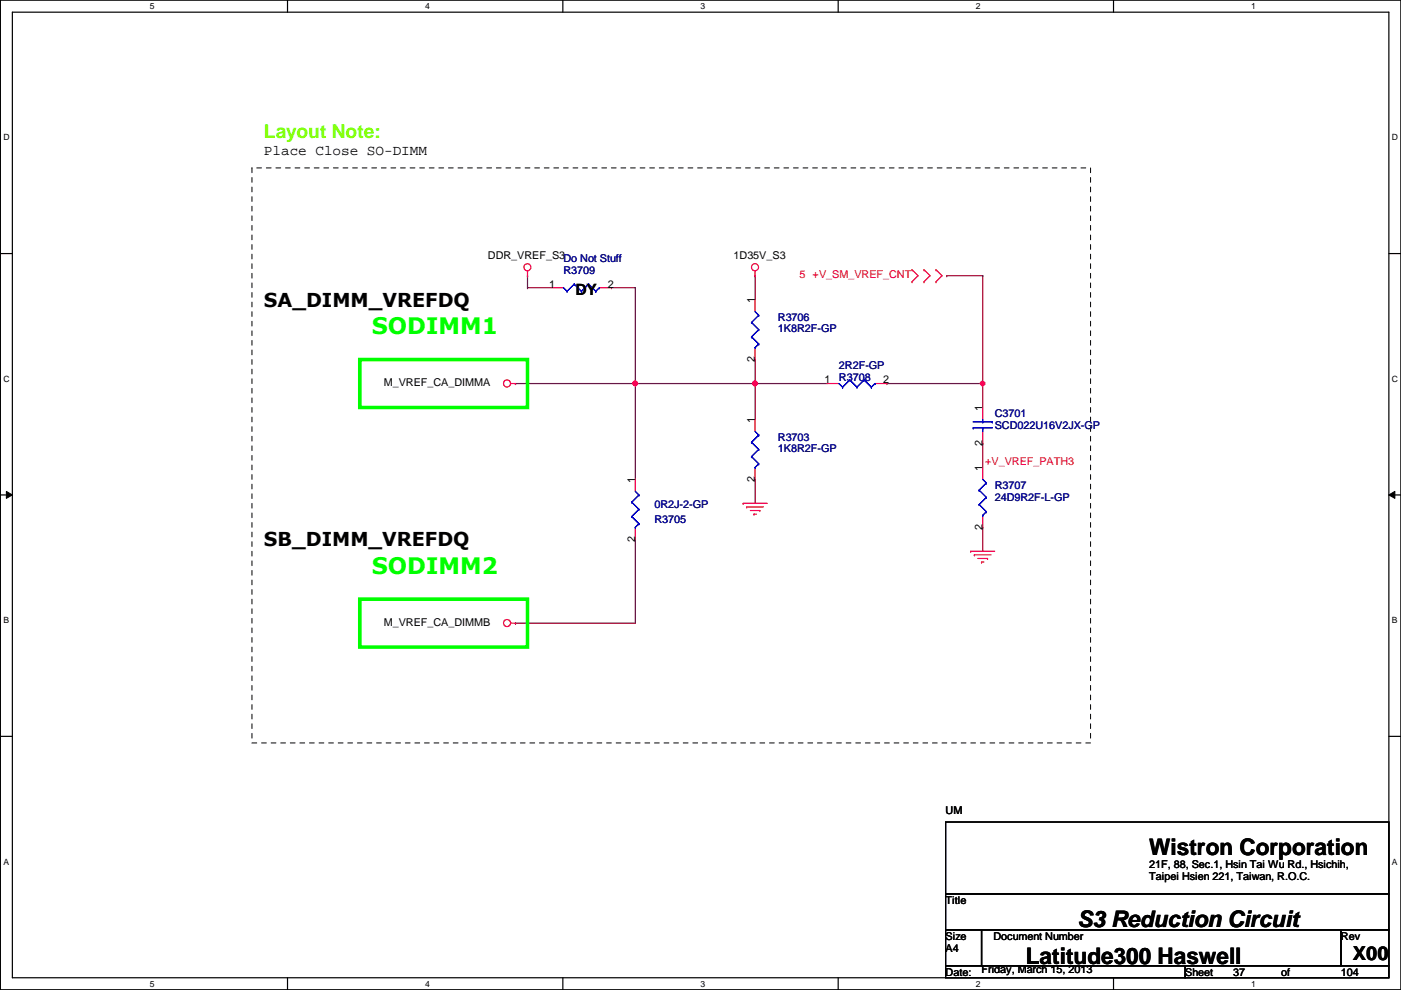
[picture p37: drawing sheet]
<svg xmlns="http://www.w3.org/2000/svg" width="297mm" height="210mm" viewBox="0 0 297 210" stroke-linecap="round" stroke-linejoin="round" font-family="sans-serif">
<defs><g id="words">
<g font-size="4.8" fill="#0f0">
<text x="78.8" y="70.9">SODIMM1</text>
<text x="78.8" y="121.7">SODIMM2</text>
</g>
<g font-size="4.8">
<text x="243.7" y="181.3">Wistron Corporation</text>
<text x="228.4" y="196.5">S3 Reduction Circuit</text>
<text x="217.5" y="204.4">Latitude300 Haswell</text>
</g>
<text font-size="4.1" fill="#80ff00" x="56" y="29.2">Layout Note:</text>
<g font-size="4.1">
<text x="56" y="65.1">SA_DIMM_VREFDQ</text>
<text x="56" y="115.9">SB_DIMM_VREFDQ</text>
<text x="286.8" y="203.5">X00</text>
</g>
<text font-size="3.3" x="122" y="62.6">DY</text>
<text font-size="3" x="56" y="32.9">Place Close SO-DIMM</text>
<g font-size="2.3">
<text x="103.5" y="54.9">DDR_VREF_S3Do Not Stuff</text>
<text x="155.5" y="54.9">1D35V_S3</text>
<text x="116.4" y="61">1</text>
<text x="128.9" y="61">2</text>
<text x="160.1" y="64.3" transform="rotate(-90 160.1 64.3)">1</text>
<text x="160.1" y="76.8" transform="rotate(-90 160.1 76.8)">2</text>
<text x="81.4" y="81.9">M_VREF_CA_DIMMA</text>
<text x="174.8" y="81.3">1</text>
<text x="187.3" y="81.3">2</text>
<text x="160.1" y="89.7" transform="rotate(-90 160.1 89.7)">1</text>
<text x="208.3" y="87.2" transform="rotate(-90 208.3 87.2)">1</text>
<text x="208.3" y="94.5" transform="rotate(-90 208.3 94.5)">2</text>
<text x="208.3" y="99.9" transform="rotate(-90 208.3 99.9)">1</text>
<text x="134.7" y="102.4" transform="rotate(-90 134.7 102.4)">1</text>
<text x="160.1" y="102.2" transform="rotate(-90 160.1 102.2)">2</text>
<text x="208.3" y="112.3" transform="rotate(-90 208.3 112.3)">2</text>
<text x="134.7" y="114.9" transform="rotate(-90 134.7 114.9)">2</text>
<text x="81.4" y="132.7">M_VREF_CA_DIMMB</text>
<text x="200.5" y="172.6">UM</text>
<text x="243.7" y="184">21F, 88, Sec.1, Hsin Tai Wu Rd., Hsichih,</text>
<text x="200.5" y="191.6">Title</text>
<text x="243.7" y="186.6">Taipei Hsien 221, Taiwan, R.O.C.</text>
<text x="200.5" y="199.2">Size</text>
<text x="200.5" y="201.8">A4</text>
<text x="210.6" y="199.2">Document Number</text>
<text x="284.3" y="199.2">Rev</text>
<text x="200.5" y="206.8">Date:</text>
<text x="208.1" y="206.3">Friday, March 15, 2013</text>
<text x="251.3" y="206.8">Sheet</text>
<text x="261.4" y="206.8">37</text>
<text x="271.6" y="206.8">of</text>
<text x="284.3" y="206.8">104</text>
</g>
<g font-size="2.3" fill="#000080">
<text x="119.5" y="58">R3709</text>
<text x="164.9" y="68.2">R3706</text>
<text x="164.9" y="70.4">1K8R2F-GP</text>
<text x="177.9" y="80.9">R3708</text>
<text x="177.9" y="78.3">2R2F-GP</text>
<text x="210.9" y="88.5">C3701</text>
<text x="164.9" y="93.6">R3703</text>
<text x="164.9" y="95.8">1K8R2F-GP</text>
<text x="210.9" y="91">SCD022U16V2JX-GP</text>
<text x="138.8" y="107.8">0R2J-2-GP</text>
<text x="210.9" y="103.7">R3707</text>
<text x="210.9" y="106.3">24D9R2F-L-GP</text>
<text x="138.8" y="110.8">R3705</text>
</g>
<g font-size="2.3" fill="#f00">
<text x="169.5" y="59">5 +V_SM_VREF_CNT</text>
<text x="208.9" y="98.6">+V_VREF_PATH3</text>
</g>
<g font-size="1.8">
<text x="31.8" y="1.9">5</text>
<text x="90.1" y="1.9">4</text>
<text x="148.5" y="1.9">3</text>
<text x="206.9" y="1.9">2</text>
<text x="265.3" y="1.9">1</text>
<text x=".7" y="29.8">D</text>
<text x="295.1" y="29.8">D</text>
<text x=".7" y="80.9">C</text>
<text x="295.1" y="80.9">C</text>
<text x=".7" y="132.1">B</text>
<text x="295.1" y="132.1">B</text>
<text x=".7" y="183.3">A</text>
<text x="295.1" y="183.3">A</text>
<text x="31.8" y="209.2">5</text>
<text x="90.1" y="209.2">4</text>
<text x="148.5" y="209.2">3</text>
<text x="206.9" y="209.2">2</text>
<text x="265.3" y="209.2">1</text>
</g>
</g></defs>
<path d="M.1 0h296.9v209.8h-296.9zM2.6 2.6h291.9v204.7h-291.9z" fill="none" stroke="#000" stroke-width=".25"/>
<g fill="#fff">
<path d="M31.8 .3h1v2h-1z"/>
<path d="M31.8 207.6h1v1.9h-1z"/>
</g>
<path d="M61 0v2.6M61 207.3v2.5" fill="none" stroke="#000" stroke-width=".25"/>
<g fill="#fff">
<path d="M90.1 .3h1v2h-1z"/>
<path d="M90.1 207.6h1v1.9h-1z"/>
</g>
<path d="M119.3 0v2.6M119.3 207.3v2.5" fill="none" stroke="#000" stroke-width=".25"/>
<g fill="#fff">
<path d="M148.5 .3h1v2h-1z"/>
<path d="M148.5 207.6h1v1.9h-1z"/>
</g>
<path d="M177.7 0v2.6M177.7 207.3v2.5" fill="none" stroke="#000" stroke-width=".25"/>
<g fill="#fff">
<path d="M206.9 .3h1v2h-1z"/>
<path d="M206.9 207.6h1v1.9h-1z"/>
</g>
<path d="M236.1 0v2.6M236.1 207.3v2.5" fill="none" stroke="#000" stroke-width=".25"/>
<g fill="#fff">
<path d="M265.3 .3h.9v2h-.9z"/>
<path d="M265.3 207.6h.9v1.9h-.9z"/>
<path d="M.7 28.2h1.3v1.9h-1.3z"/>
<path d="M295.1 28.2h1.3v1.9h-1.3z"/>
<path d="M.7 79.3h1.3v2h-1.3z"/>
<path d="M295.1 79.3h1.3v2h-1.3z"/>
</g>
<path d="M.1 53.8h2.5M294.5 53.8h2.5" fill="none" stroke="#000" stroke-width=".25"/>
<g fill="#fff">
<path d="M.7 130.5h1.2v2h-1.2z"/>
<path d="M295.1 130.5h1.2v2h-1.2z"/>
</g>
<path d="M.1 104.9h2.5M294.5 104.9h2.5" fill="none" stroke="#000" stroke-width=".25"/>
<path d="M1.4 104.2l1.2 .7-1.2 .8zM294.5 104.9l1.2-.7v1.5z" fill="#000"/>
<path d="M1.4 104.2l1.2 .7-1.2 .8zM294.5 104.9l1.2-.7v1.5z" fill="none" stroke="#000" stroke-width=".21"/>
<g fill="#fff">
<path d="M.7 181.7h1.2v2h-1.2z"/>
<path d="M295.1 181.7h1.2v2h-1.2z"/>
</g>
<path d="M.1 156.1h2.5M294.5 156.1h2.5" fill="none" stroke="#000" stroke-width=".25"/>
<path d="M134.7 81.3h.1M134.7 81.3v20.3M160.1 81.3h.1M160.1 81.3h15.2" fill="none" stroke="#800040" stroke-width=".25"/>
<circle cx="160.1" cy="81.3" r=".49" fill="#f0f"/>
<circle cx="160.1" cy="81.3" r=".49" fill="none" stroke="#f0f" stroke-width=".25"/>
<path d="M208.4 81.3h.1M208.4 81.3v5.1" fill="none" stroke="#800040" stroke-width=".25"/>
<circle cx="208.3" cy="81.3" r=".49" fill="#f0f"/>
<circle cx="208.3" cy="81.3" r=".49" fill="none" stroke="#f0f" stroke-width=".25"/>
<path d="M129.6 61h.1M129.6 61h5.1M160.1 76.2h.1M160.1 76.2v12.7M160.1 81.3h.1M160.1 101.6h.1M160.1 101.6v5.1" fill="none" stroke="#800040" stroke-width=".25"/>
<circle cx="160.1" cy="81.3" r=".49" fill="#f0f"/>
<circle cx="160.1" cy="81.3" r=".49" fill="none" stroke="#f0f" stroke-width=".25"/>
<path d="M160.1 58.5h.1M160.1 58.5v5M134.7 81.3h.1M134.7 81.3h25.4" fill="none" stroke="#800040" stroke-width=".25"/>
<circle cx="134.7" cy="81.3" r=".49" fill="#f0f"/>
<circle cx="134.7" cy="81.3" r=".49" fill="none" stroke="#f0f" stroke-width=".25"/>
<path d="M109.3 81.3h.1M109.3 81.3h25.4M134.7 114.3h.1M134.7 114.3v17.8" fill="none" stroke="#800040" stroke-width=".25"/>
<circle cx="134.7" cy="81.3" r=".49" fill="#f0f"/>
<circle cx="134.7" cy="81.3" r=".49" fill="none" stroke="#f0f" stroke-width=".25"/>
<g fill="none" stroke="#800040" stroke-width=".25">
<path d="M111.8 58.5h.1M111.8 58.5v2.5M200.7 58.5h.1M200.7 58.5h7.7M208.4 58.5h.1M208.4 58.5v22.8h-20.4M111.8 61h.1M111.8 61h5.1M134.7 61h.1M134.7 61v20.3M188 81.3h.1M208.4 94h.1"/>
<path d="M208.4 94v5.1M208.4 111.8h.1M208.4 111.8v5.1M109.3 132.1h.1M109.3 132.1h25.4"/>
</g>
<g fill="none" stroke="#f00" stroke-width=".25">
<path d="M111.8 58.5h.1M111.8 57.4v1.1M160.1 58.5h.1M160.1 57.4v1.1M193.4 59.7h.1M193.4 57.2h.1M193.4 57.2l1.2 1.3-1.2 1.2M195.9 57.2h.1M195.9 59.7h.1M195.9 57.2l1.3 1.3-1.3 1.2M198.5 59.7h.1M198.5 57.2h.1"/>
<path d="M198.5 57.2l1.2 1.3-1.2 1.2M116.9 61h2.6M127.1 61h2.5M160.1 63.5v2.6M160.1 73.7v2.5M108.3 81.3h1M109.3 81.3h.1M160.1 88.9v2.6M160.1 99.1v2.5M175.3 81.3h2.6M185.5 81.3h2.5M208.4 86.4v2.5"/>
<path d="M208.4 91.5v2.5M208.4 99.1v2.5M134.7 101.6v2.6M134.7 111.8v2.5M157.6 106.7h.1M157.6 106.7h5M158.3 107.5h.1M158.3 107.5h3.6M159.1 108.2h2M159.8 109h.1M159.8 109h.6M161.1 108.2h.1"/>
<path d="M205.8 116.9h.1M205.8 116.9h5.1M206.6 117.6h.1M206.6 117.6h3.5M207.3 118.4h2.1M208.1 119.2h.1M208.1 119.2h.5M208.4 109.3v2.5M209.4 118.4h.1M108.3 132.1h1M109.3 132.1h.1"/>
<circle cx="111.8" cy="56.7" r=".75"/>
<circle cx="160.1" cy="56.7" r=".75"/>
<circle cx="107.5" cy="81.3" r=".75"/>
<circle cx="107.5" cy="132.1" r=".75"/>
</g>
<path d="M200.5 174.3h94v15.2h-94zM200.5 189.5h94v7.6h-94zM200.5 197.1h7.6v7.7h-7.6zM208.1 197.1h76.2v7.7h-76.2zM284.3 197.1h10.2v7.7h-10.2zM200.5 204.8h50.8v2.5h-50.8zM251.3 204.8h43.2v2.5h-43.2z" fill="none" stroke="#000" stroke-width=".25"/>
<path d="M76.3 76.2h35.5v10.2h-35.5zM76.3 127h35.5v10.2h-35.5z" fill="none" stroke="#0f0" stroke-width=".76"/>
<path d="M53.4 35.6h177.8v121.9h-177.8z" fill="none" stroke="#000" stroke-width=".21" stroke-dasharray="1 1 1 1 1 1 1 1"/>
<g fill="none" stroke="#00f" stroke-width=".25">
<path d="M119.5 61l.7 .8M120.2 61.8h.1M121.7 60.2h.1M121.7 60.2l-1.5 1.6M121.7 60.2l1.6 1.6M123.3 61.8h.1M124.8 60.2h.1M124.8 60.2l-1.5 1.6M124.8 60.2l1.5 1.6M126.3 61.8h.1M127.1 61h.1M127.1 61l-.8 .8"/>
<path d="M159.3 68.4h.1M159.3 71.4h.1M159.3 68.4l1.6 1.5M159.3 71.4l1.6 1.5M160.1 73.7h.1M160.1 66.1l.8 .7M160.9 66.8h.1M160.9 69.9h.1M160.9 72.9h.1M160.9 66.8l-1.6 1.6M160.9 69.9l-1.6 1.5M160.9 72.9l-.8 .8"/>
<path d="M159.3 93.8h.1M159.3 96.8h.1M159.3 93.8l1.6 1.5M159.3 96.8l1.6 1.5M160.1 99.1h.1M160.1 91.5l.8 .7M160.9 92.2h.1M160.9 95.3h.1M160.9 98.3h.1M160.9 92.2l-1.6 1.6M160.9 95.3l-1.6 1.5M160.9 98.3l-.8 .8"/>
<path d="M177.9 81.3l.7 .8M178.6 82.1h.1M180.2 80.6h.1M180.2 80.6l-1.6 1.5M180.2 80.6l1.5 1.5M181.7 82.1h.1M183.2 80.6h.1M183.2 80.6l-1.5 1.5M183.2 80.6l1.5 1.5M184.7 82.1h.1M185.5 81.3h.1M185.5 81.3l-.8 .8"/>
<path d="M206.3 90.7h.1M206.3 89.5h4.1M206.3 90.7h4.1M208.4 89.5h.1M208.4 90.7h.1M208.4 88.9v.6M208.4 90.7v.8M210.4 89.5h.1M133.9 106.5h.1M133.9 109.5h.1M133.9 106.5l1.6 1.5M133.9 109.5l1.6 1.5"/>
<path d="M134.7 111.8h.1M134.7 104.2l.8 .7M135.5 104.9h.1M135.5 108h.1M135.5 111h.1M135.5 104.9l-1.6 1.6M135.5 108l-1.6 1.5M135.5 111l-.8 .8M207.6 103.9h.1M207.6 107h.1M207.6 103.9l1.5 1.6M207.6 107l1.5 1.5"/>
<path d="M208.4 109.3h.1M208.4 101.6l.7 .8M209.1 102.4h.1M209.1 105.5h.1M209.1 108.5h.1M209.1 102.4l-1.5 1.5M209.1 105.5l-1.5 1.5M209.1 108.5l-.7 .8"/>
</g>
<circle cx="160.1" cy="81.3" r=".49" fill="#f0f"/>
<circle cx="160.1" cy="81.3" r=".49" fill="none" stroke="#f0f" stroke-width=".25"/>
<circle cx="208.3" cy="81.3" r=".49" fill="#f0f"/>
<circle cx="208.3" cy="81.3" r=".49" fill="none" stroke="#f0f" stroke-width=".25"/>
<circle cx="160.1" cy="81.3" r=".49" fill="#f0f"/>
<circle cx="160.1" cy="81.3" r=".49" fill="none" stroke="#f0f" stroke-width=".25"/>
<circle cx="134.7" cy="81.3" r=".49" fill="#f0f"/>
<circle cx="134.7" cy="81.3" r=".49" fill="none" stroke="#f0f" stroke-width=".25"/>
<circle cx="134.7" cy="81.3" r=".49" fill="#f0f"/>
<circle cx="134.7" cy="81.3" r=".49" fill="none" stroke="#f0f" stroke-width=".25"/>
<use href="#words"/>
</svg>
